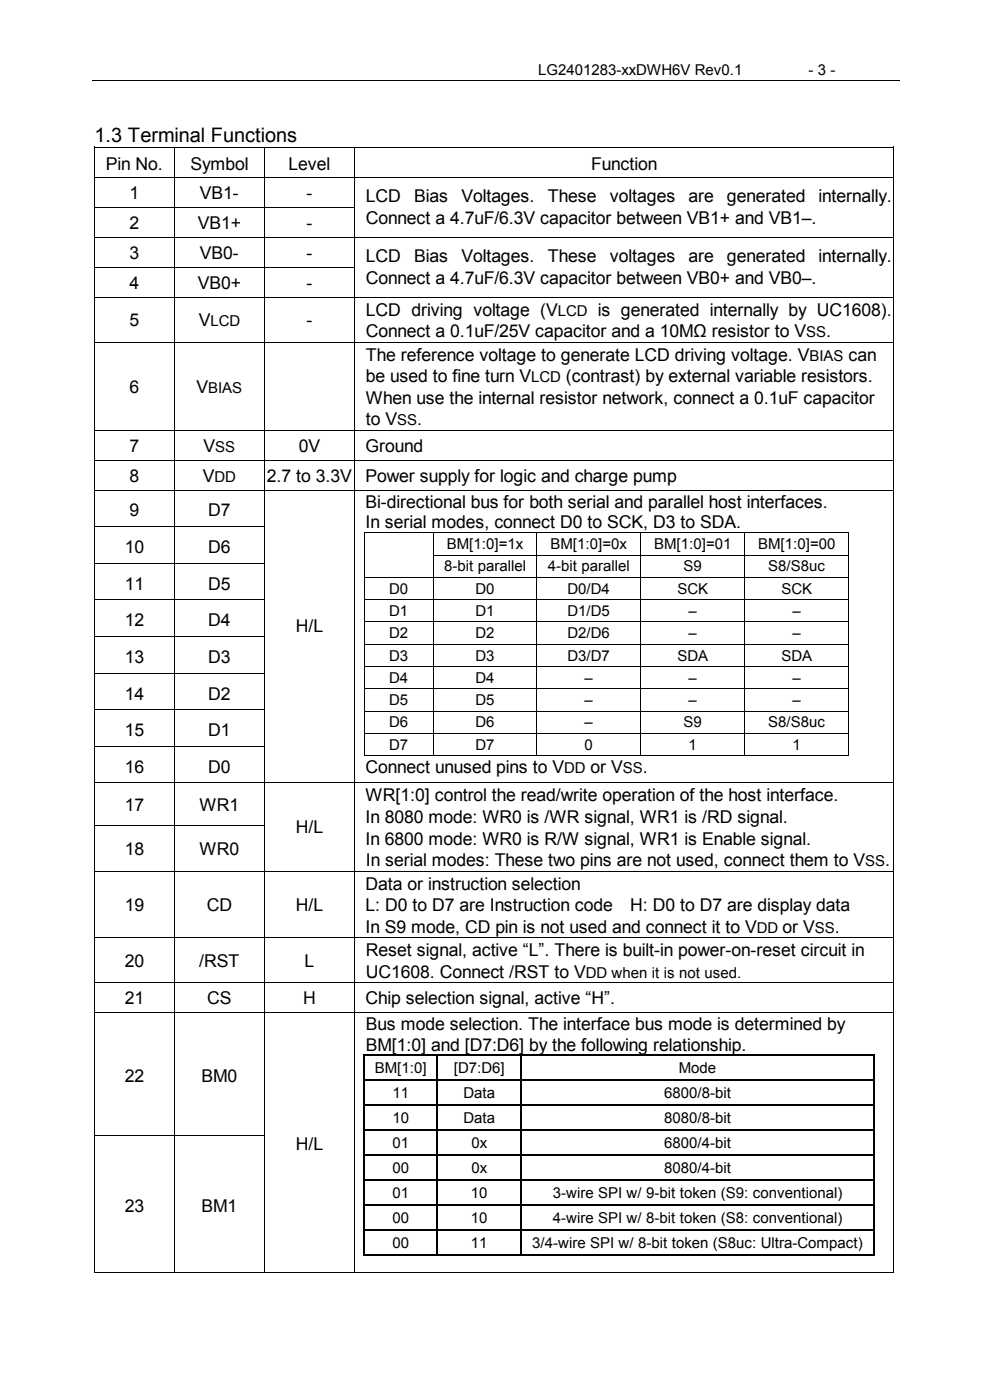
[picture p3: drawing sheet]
<svg xmlns="http://www.w3.org/2000/svg" width="210mm" height="297mm" viewBox="0 0 210 297" stroke-linecap="round" stroke-linejoin="round" font-family="sans-serif">
<defs><g id="words">
<text font-size="4.2" x="20" y="30.2">1.3 Terminal Functions</text>
<g font-size="3.7">
<text x="22.4" y="36.1">Pin No.</text>
<text x="40.4" y="36.1">Symbol</text>
<text x="61.1" y="36.1">Level</text>
<text x="125.2" y="36.1">Function</text>
<text x="27.4" y="42.2">1</text>
<text x="42.3" y="42.2">VB1-</text>
<text x="64.9" y="42.2">-</text>
<text x="77.5" y="42.9">LCD</text>
<text x="77.5" y="47.5">Connect a 4.7uF/6.3V capacitor between VB1+ and VB1–.</text>
<text x="87.7" y="42.9">Bias</text>
<text x="97.7" y="42.9">Voltages.</text>
<text x="116.1" y="42.9">These</text>
<text x="129.2" y="42.9">voltages</text>
<text x="145.8" y="42.9">are</text>
<text x="154" y="42.9">generated</text>
<text x="173.4" y="42.9">internally.</text>
<text x="27.4" y="48.5">2</text>
<text x="41.9" y="48.5">VB1+</text>
<text x="64.9" y="48.5">-</text>
<text x="27.4" y="54.9">3</text>
<text x="42.3" y="54.9">VB0-</text>
<text x="64.9" y="54.9">-</text>
<text x="77.5" y="55.6">LCD</text>
<text x="87.7" y="55.6">Bias</text>
<text x="97.7" y="55.6">Voltages.</text>
<text x="116.1" y="55.6">These</text>
<text x="129.2" y="55.6">voltages</text>
<text x="145.8" y="55.6">are</text>
<text x="154" y="55.6">generated</text>
<text x="173.4" y="55.6">internally.</text>
<text x="27.4" y="61.2">4</text>
<text x="41.9" y="61.2">VB0+</text>
<text x="64.9" y="61.2">-</text>
<text x="77.5" y="60.2">Connect a 4.7uF/6.3V capacitor between VB0+ and VB0–.</text>
<text x="27.4" y="69.1">5</text>
<text x="42.1" y="69.1">V</text>
<text x="64.9" y="69.1">-</text>
<text x="77.5" y="66.9">LCD driving voltage (V</text>
<text x="77.5" y="71.5">Connect a 0.1uF/25V capacitor and a 10MΩ resistor to V</text>
<text x="126.6" y="66.9">is generated internally by UC1608).</text>
<text x="175" y="71.5">.</text>
<text x="77.5" y="76.4">The reference voltage to generate LCD driving voltage. V</text>
<text x="179.7" y="76.4">can</text>
<text x="27.4" y="83.3">6</text>
<text x="41.6" y="83.3">V</text>
<text x="77.5" y="81">be used to fine turn V</text>
<text x="119.9" y="81">(contrast) by external variable resistors.</text>
<text x="77.5" y="85.6">When use the internal resistor network, connect a 0.1uF capacitor</text>
<text x="27.4" y="95.8">7</text>
<text x="43.1" y="95.8">V</text>
<text x="63.3" y="95.8">0V</text>
<text x="77.4" y="95.8">Ground</text>
<text x="77.5" y="90.2">to V</text>
<text x="88.3" y="90.2">.</text>
<text x="27.4" y="102.2">8</text>
<text x="43" y="102.2">V</text>
<text x="56.5" y="102.2">2.7 to 3.3V</text>
<text x="77.4" y="102.2">Power supply for logic and charge pump</text>
<text x="77.4" y="107.6">Bi-directional bus for both serial and parallel host interfaces.</text>
<text x="27.4" y="109.4">9</text>
<text x="44.1" y="109.4">D7</text>
<text x="77.4" y="112">In serial modes, connect D0 to SCK, D3 to SDA.</text>
<text x="26.5" y="117.2">10</text>
<text x="44.1" y="117.2">D6</text>
<text x="26.5" y="125">11</text>
<text x="44.1" y="125">D5</text>
<text x="26.5" y="132.7">12</text>
<text x="44.1" y="132.7">D4</text>
<text x="62.7" y="133.9">H/L</text>
<text x="26.5" y="140.5">13</text>
<text x="44.1" y="140.5">D3</text>
<text x="26.5" y="148.2">14</text>
<text x="44.1" y="148.2">D2</text>
<text x="26.5" y="156">15</text>
<text x="44.1" y="156">D1</text>
<text x="26.5" y="163.8">16</text>
<text x="44.1" y="163.8">D0</text>
<text x="77.4" y="163.8">Connect unused pins to V</text>
<text x="125.1" y="163.8">or V</text>
<text x="136.2" y="163.8">.</text>
<text x="26.5" y="171.8">17</text>
<text x="42.3" y="171.8">WR1</text>
<text x="77.4" y="169.8">WR[1:0] control the read/write operation of the host interface.</text>
<text x="62.7" y="176.5">H/L</text>
<text x="77.4" y="174.4">In 8080 mode: WR0 is /WR signal, WR1 is /RD signal.</text>
<text x="77.4" y="179">In 6800 mode: WR0 is R/W signal, WR1 is Enable signal.</text>
<text x="26.5" y="181.2">18</text>
<text x="42.3" y="181.2">WR0</text>
<text x="77.5" y="183.6">In serial modes: These two pins are not used, connect them to V</text>
<text x="187.5" y="183.6">.</text>
<text x="77.4" y="188.5">Data or instruction selection</text>
<text x="26.5" y="193.1">19</text>
<text x="43.8" y="193.1">CD</text>
<text x="62.7" y="193.1">H/L</text>
<text x="77.4" y="193.1">L: D0 to D7 are Instruction code</text>
<text x="77.4" y="197.7">In S9 mode, CD pin is not used and connect it to V</text>
<text x="133.5" y="193.1">H: D0 to D7 are display data</text>
<text x="165.7" y="197.7">or V</text>
<text x="176.8" y="197.7">.</text>
<text x="77.5" y="202.6">Reset signal, active “L”. There is built-in power-on-reset circuit in</text>
<text x="26.5" y="204.9">20</text>
<text x="42.2" y="204.9">/RST</text>
<text x="64.5" y="204.9">L</text>
<text x="77.5" y="207.2">UC1608. Connect /RST to V</text>
<text x="26.5" y="212.9">21</text>
<text x="43.9" y="212.9">CS</text>
<text x="64.2" y="212.9">H</text>
<text x="77.4" y="212.9">Chip selection signal, active “H”.</text>
<text x="77.5" y="218.3">Bus mode selection. The interface bus mode is determined by</text>
<text x="77.5" y="222.7">BM[1:0] and [D7:D6] by the following relationship.</text>
<text x="26.5" y="229.4">22</text>
<text x="42.7" y="229.4">BM0</text>
<text x="62.7" y="243.7">H/L</text>
<text x="26.5" y="256.9">23</text>
<text x="42.7" y="256.9">BM1</text>
</g>
<g font-size="3.2">
<text x="114" y="15.9">LG2401283-xxDWH6V Rev0.1</text>
<text x="171.3" y="15.9">- 3 -</text>
<text x="44.6" y="69.1">LCD</text>
<text x="118.2" y="66.9">LCD</text>
<text x="170.7" y="71.5">SS</text>
<text x="171.4" y="76.4">BIAS</text>
<text x="44.1" y="83.3">BIAS</text>
<text x="112.5" y="81">LCD</text>
<text x="45.6" y="95.8">SS</text>
<text x="84.1" y="90.2">SS</text>
<text x="45.4" y="102.2">DD</text>
<text x="94.6" y="116.3">BM[1:0]=1x</text>
<text x="116.6" y="116.3">BM[1:0]=0x</text>
<text x="138.6" y="116.3">BM[1:0]=01</text>
<text x="160.6" y="116.3">BM[1:0]=00</text>
<text x="82.4" y="125.8">D0</text>
<text x="94.1" y="121.1">8-bit parallel</text>
<text x="100.7" y="125.8">D0</text>
<text x="116.1" y="121.1">4-bit parallel</text>
<text x="120.2" y="125.8">D0/D4</text>
<text x="143.5" y="125.8">SCK</text>
<text x="144.8" y="121.1">S9</text>
<text x="162.7" y="121.1">S8/S8uc</text>
<text x="165.5" y="125.8">SCK</text>
<text x="82.4" y="130.5">D1</text>
<text x="100.7" y="130.5">D1</text>
<text x="120.2" y="130.5">D1/D5</text>
<text x="145.8" y="130.5">–</text>
<text x="167.9" y="130.5">–</text>
<text x="82.4" y="135.3">D2</text>
<text x="100.7" y="135.3">D2</text>
<text x="120.2" y="135.3">D2/D6</text>
<text x="145.8" y="135.3">–</text>
<text x="167.9" y="135.3">–</text>
<text x="82.4" y="140">D3</text>
<text x="100.7" y="140">D3</text>
<text x="120.2" y="140">D3/D7</text>
<text x="143.5" y="140">SDA</text>
<text x="165.5" y="140">SDA</text>
<text x="82.4" y="144.7">D4</text>
<text x="82.4" y="149.4">D5</text>
<text x="100.7" y="144.7">D4</text>
<text x="100.7" y="149.4">D5</text>
<text x="123.8" y="144.7">–</text>
<text x="123.8" y="149.4">–</text>
<text x="145.8" y="144.7">–</text>
<text x="145.8" y="149.4">–</text>
<text x="167.9" y="144.7">–</text>
<text x="167.9" y="149.4">–</text>
<text x="82.4" y="154.2">D6</text>
<text x="100.7" y="154.2">D6</text>
<text x="123.8" y="154.2">–</text>
<text x="144.8" y="154.2">S9</text>
<text x="162.7" y="154.2">S8/S8uc</text>
<text x="82.4" y="158.9">D7</text>
<text x="100.7" y="158.9">D7</text>
<text x="123.8" y="158.9">0</text>
<text x="145.8" y="158.9">1</text>
<text x="167.9" y="158.9">1</text>
<text x="119.5" y="163.8">DD</text>
<text x="131.9" y="163.8">SS</text>
<text x="183.2" y="183.6">SS</text>
<text x="160.3" y="197.7">DD</text>
<text x="172.6" y="197.7">SS</text>
<text x="124.1" y="207.2">DD when it is not used.</text>
<text x="79.4" y="227.4">BM[1:0]</text>
<text x="96.1" y="227.4">[D7:D6]</text>
<text x="143.8" y="227.4">Mode</text>
<text x="83.1" y="232.7">11</text>
<text x="98.1" y="232.7">Data</text>
<text x="140.7" y="232.7">6800/8-bit</text>
<text x="83.1" y="238">10</text>
<text x="98.1" y="238">Data</text>
<text x="140.7" y="238">8080/8-bit</text>
<text x="83.1" y="243.3">01</text>
<text x="99.8" y="243.3">0x</text>
<text x="140.7" y="243.3">6800/4-bit</text>
<text x="83.1" y="248.6">00</text>
<text x="99.8" y="248.6">0x</text>
<text x="140.7" y="248.6">8080/4-bit</text>
<text x="83.1" y="253.9">01</text>
<text x="99.7" y="253.9">10</text>
<text x="117.1" y="253.9">3-wire SPI w/ 9-bit token (S9: conventional)</text>
<text x="83.1" y="259.2">00</text>
<text x="99.7" y="259.2">10</text>
<text x="117.1" y="259.2">4-wire SPI w/ 8-bit token (S8: conventional)</text>
<text x="83.1" y="264.4">00</text>
<text x="99.7" y="264.4">11</text>
<text x="112.7" y="264.4">3/4-wire SPI w/ 8-bit token (S8uc: Ultra-Compact)</text>
</g>
</g></defs>
<g fill="none" stroke="#000" stroke-width=".21">
<path d="M19.5 17.1h171M20 31.4v6.1M20 37.7v6.1M20.1 31.2h16.7M20.1 37.6h16.7M36.9 31.4v6.1M36.9 37.7v6.1M37 31.2h18.9M37 37.6h18.9M56 31.4v6.1M56 37.7v6.1M56.1 31.2h18.8"/>
<path d="M56.1 37.6h18.8M75 31.4v6.1M75 37.7v6.1M75.1 31.2h114.1M75.1 37.6h114.1M189.3 31.4v6.1M189.3 37.7v6.1M20 44.1v6.1M20 50.4v6.1M20 56.8v6.1M20.1 43.9h16.7M20.1 50.3h16.7"/>
<path d="M20.1 56.6h16.7M36.9 44.1v6.1M36.9 50.4v6.1M36.9 56.8v6.1M37 43.9h18.9M37 50.3h18.9M37 56.6h18.9M56 44.1v6.1M56 50.4v6.1M56 56.8v6.1M56.1 43.9h18.8M56.1 50.3h18.8"/>
<path d="M56.1 56.6h18.8M75 44.1v6.1M75 50.4v6.1M75 56.8v6.1M75.1 50.3h114.1M189.3 44.1v6.1M189.3 50.4v6.1M189.3 56.8v6.1M20 63.1v9.3M20 72.7v18.4M20.1 63h16.7M20.1 72.5h16.7"/>
<path d="M36.9 63.1v9.3M36.9 72.7v18.4M37 63h18.9M37 72.5h18.9M56 63.1v9.3M56 72.7v18.4M56.1 63h18.8M56.1 72.5h18.8M75 63.1v9.3M75 72.7v18.4M75.1 63h114.1M75.1 72.5h114.1"/>
<path d="M189.3 63.1v9.3M189.3 72.7v18.4M20 91.4v6M20 97.7v6.1M20.1 91.2h16.7M20.1 97.5h16.7M36.9 91.4v6M36.9 97.7v6.1M37 91.2h18.9M37 97.5h18.9M56 91.4v6M56 97.7v6.1"/>
<path d="M56.1 91.2h18.8M56.1 97.5h18.8M75 91.4v6M75 97.7v6.1M75.1 91.2h114.1M75.1 97.5h114.1M189.3 91.4v6M189.3 97.7v6.1M20 104.1v7.4M20 111.8v7.4M20 119.5v7.5M20.1 103.9h16.7"/>
<path d="M20.1 111.6h16.7M20.1 119.3h16.7M36.9 104.1v7.4M36.9 111.8v7.4M36.9 119.5v7.5M37 103.9h18.9M37 111.6h18.9M37 119.3h18.9M56 104.1v7.4M56 111.8v7.4M56 119.5v7.5M56.1 103.9h18.8"/>
<path d="M75 104.1v7.4M75 111.8v7.4M75 119.5v7.5M75.1 103.9h114.1M77.1 113v4.5M77.1 117.8v4.5M77.2 112.9h14.5M91.7 113v4.5M91.7 117.8v4.5M91.8 112.9h21.9M91.8 117.6h21.9M113.7 113v4.5"/>
<path d="M113.7 117.8v4.5M113.8 112.9h21.9M113.8 117.6h21.9M135.7 113v4.5M135.7 117.8v4.5M135.8 112.9h21.9M135.8 117.6h21.9M157.8 113v4.5M157.8 117.8v4.5M157.8 112.9h21.9M157.8 117.6h21.9M179.8 113v4.5"/>
<path d="M179.8 117.8v4.5M189.3 104.1v7.4M189.3 111.8v7.4M189.3 119.5v7.5M20 127.3v7.5M20 135v7.5M20.1 127.1h16.7M20.1 134.9h16.7M36.9 127.3v7.5M36.9 135v7.5M37 127.1h18.9M37 134.9h18.9"/>
<path d="M56 127.3v7.5M56 135v7.5M75 127.3v7.5M75 135v7.5M77.1 122.5v4.5M77.1 127.2v4.5M77.1 131.9v4.6M77.1 136.7v4.5M77.2 127.1h14.5M77.2 122.3h14.5M77.2 131.8h14.5M77.2 136.5h14.5"/>
<path d="M91.7 122.5v4.5M91.7 127.2v4.5M91.7 131.9v4.6M91.7 136.7v4.5M91.8 127.1h21.9M91.8 122.3h21.9M91.8 131.8h21.9M91.8 136.5h21.9M113.7 122.5v4.5M113.7 127.2v4.5M113.7 131.9v4.6M113.7 136.7v4.5"/>
<path d="M113.8 127.1h21.9M113.8 122.3h21.9M113.8 131.8h21.9M113.8 136.5h21.9M135.7 122.5v4.5M135.7 127.2v4.5M135.7 131.9v4.6M135.7 136.7v4.5M135.8 127.1h21.9M135.8 122.3h21.9M135.8 131.8h21.9M135.8 136.5h21.9"/>
<path d="M157.8 122.5v4.5M157.8 127.2v4.5M157.8 131.9v4.6M157.8 136.7v4.5M157.8 127.1h21.9M157.8 122.3h21.9M157.8 131.8h21.9M157.8 136.5h21.9M179.8 122.5v4.5M179.8 127.2v4.5M179.8 131.9v4.6M179.8 136.7v4.5"/>
<path d="M189.3 127.3v7.5M189.3 135v7.5M20 142.8v7.5M20 150.6v7.4M20 158.3v7.5M20.1 142.6h16.7M20.1 150.4h16.7M20.1 158.2h16.7M36.9 142.8v7.5M36.9 150.6v7.4M36.9 158.3v7.5M37 142.6h18.9"/>
<path d="M37 150.4h18.9M37 158.2h18.9M56 142.8v7.5M56 150.6v7.4M56 158.3v7.5M75 142.8v7.5M75 150.6v7.4M75 158.3v7.5M77.1 141.4v4.5M77.1 146.1v4.5M77.1 150.8v4.6M77.1 155.6v4.5"/>
<path d="M77.2 141.3h14.5M77.2 146h14.5M77.2 150.7h14.5M77.2 155.4h14.5M91.7 141.4v4.5M91.7 146.1v4.5M91.7 150.8v4.6M91.7 155.6v4.5M91.8 141.3h21.9M91.8 146h21.9M91.8 150.7h21.9M91.8 155.4h21.9"/>
<path d="M113.7 141.4v4.5M113.7 146.1v4.5M113.7 150.8v4.6M113.7 155.6v4.5M113.8 141.3h21.9M113.8 146h21.9M113.8 150.7h21.9M113.8 155.4h21.9M135.7 141.4v4.5M135.7 146.1v4.5M135.7 150.8v4.6M135.7 155.6v4.5"/>
<path d="M135.8 141.3h21.9M135.8 146h21.9M135.8 150.7h21.9M135.8 155.4h21.9M157.8 141.4v4.5M157.8 146.1v4.5M157.8 150.8v4.6M157.8 155.6v4.5M157.8 141.3h21.9M157.8 146h21.9M157.8 150.7h21.9M157.8 155.4h21.9"/>
<path d="M179.8 141.4v4.5M179.8 146.1v4.5M179.8 150.8v4.6M179.8 155.6v4.5M189.3 142.8v7.5M189.3 150.6v7.4M189.3 158.3v7.5M20 166.1v8.7M20 175v9.5M20.1 165.9h16.7M20.1 174.9h16.7M36.9 166.1v8.7"/>
<path d="M36.9 175v9.5M37 165.9h18.9M37 174.9h18.9M56 166.1v8.7M56 175v9.5M56.1 165.9h18.8M75 166.1v8.7M75 175v9.5M75.1 165.9h114.1M77.2 160.2h14.5M91.8 160.2h21.9M113.8 160.2h21.9"/>
<path d="M135.8 160.2h21.9M157.8 160.2h21.9M189.3 166.1v8.7M189.3 175v9.5M20 184.8v13.8M20 198.9v9.2M20.1 184.6h16.7M20.1 198.7h16.7M36.9 184.8v13.8M36.9 198.9v9.2M37 184.6h18.9M37 198.7h18.9"/>
<path d="M56 184.8v13.8M56 198.9v9.2M56.1 184.6h18.8M56.1 198.7h18.8M75 184.8v13.8M75 198.9v9.2M75.1 184.6h114.1M75.1 198.7h114.1M189.3 184.8v13.8M189.3 198.9v9.2M20 208.4v6.1M20 214.8v25.8"/>
<path d="M20.1 208.2h16.7M20.1 214.6h16.7M36.9 208.4v6.1M36.9 214.8v25.8M37 208.2h18.9M37 214.6h18.9M56 208.4v6.1M56 214.8v25.8M56.1 208.2h18.8M56.1 214.6h18.8M75 208.4v6.1M75 214.8v25.8"/>
<path d="M75.1 208.2h114.1M75.1 214.6h114.1M189.3 208.4v6.1M189.3 214.8v25.8M20 240.9v28.6M20.1 240.7h16.7M36.9 240.9v28.6M37 240.7h18.9M56 240.9v28.6M75 240.9v28.6M189.3 240.9v28.6M20.1 269.6h16.7"/>
<path d="M37 269.6h18.9M56.1 269.6h18.8M75.1 269.6h114.1"/>
</g>
<g fill="#000">
<path d="M19.9 31.1h.2v.3h-.2zM19.9 31.1h.2v.2h-.2zM19.9 37.5h.2v.2h-.2zM36.8 31.3l.2 .1zM36.8 31.1h.2v.2h-.2zM36.8 37.5h.2v.2h-.2zM55.9 31.3l.2 .1zM55.9 31.1h.2v.2h-.2zM55.9 37.5h.2v.2h-.2zM74.9 31.3l.2 .1zM74.9 31.1h.2v.2h-.2zM74.9 37.5h.2v.2h-.2z"/>
<path d="M189.2 31.1h.2v.3h-.2zM189.2 31.1h.2v.2h-.2zM189.2 37.5h.2v.2h-.2zM19.9 43.8h.2v.3h-.2zM19.9 50.2h.2v.2h-.2zM19.9 56.5h.2v.3h-.2zM36.8 43.8h.2v.3h-.2zM36.8 50.2h.2v.2h-.2zM36.8 56.5h.2v.3h-.2zM55.9 43.8h.2v.3h-.2zM55.9 50.2h.2v.2h-.2zM55.9 56.5h.2v.3h-.2z"/>
<path d="M74.9 43.8h.2v.3h-.2zM74.9 50.2h.2v.2h-.2zM74.9 56.5h.2v.3h-.2zM189.2 43.8h.2v.3h-.2zM189.2 50.2h.2v.2h-.2zM189.2 56.5h.2v.3h-.2zM19.9 62.9h.2v.2h-.2zM19.9 72.4h.2v.3h-.2zM36.8 62.9h.2v.2h-.2zM36.8 72.4h.2v.3h-.2zM55.9 62.9h.2v.2h-.2zM55.9 72.4h.2v.3h-.2z"/>
<path d="M74.9 62.9h.2v.2h-.2zM74.9 72.4h.2v.3h-.2zM189.2 62.9h.2v.2h-.2zM189.2 72.4h.2v.3h-.2zM19.9 91.1h.2v.3h-.2zM19.9 97.4h.2v.3h-.2zM36.8 91.1h.2v.3h-.2zM36.8 97.4h.2v.3h-.2zM55.9 91.1h.2v.3h-.2zM55.9 97.4h.2v.3h-.2zM74.9 91.1h.2v.3h-.2zM74.9 97.4h.2v.3h-.2z"/>
<path d="M189.2 91.1h.2v.3h-.2zM189.2 97.4h.2v.3h-.2zM19.9 103.8h.2v.3h-.2zM19.9 111.5h.2v.3h-.2zM19.9 119.2h.2v.3h-.2zM36.8 103.8h.2v.3h-.2zM36.8 111.5h.2v.3h-.2zM36.8 119.2h.2v.3h-.2zM55.9 103.8h.2v.3h-.2zM55.9 111.5h.2v.3h-.2zM55.9 119.2h.2v.3h-.2zM74.9 103.8h.2v.3h-.2z"/>
<path d="M74.9 111.5h.2v.3h-.2zM74.9 119.2h.2v.3h-.2zM77 112.8h.2v.2h-.2zM77 112.8l.2 .2zM77 117.5h.2v.3h-.2zM91.7 113h.1zM91.7 112.8l.1 .2zM91.7 117.5h.1v.3h-.1zM113.7 113h.1zM113.7 112.8l.1 .2zM113.7 117.5h.1v.3h-.1zM135.7 113h.1z"/>
<path d="M135.7 112.8l.1 .2zM135.7 117.5h.1v.3h-.1zM157.7 113h.1zM157.7 112.8l.1 .2zM157.7 117.5h.1v.3h-.1zM179.7 112.8h.1v.2h-.1zM179.7 112.8l.1 .2zM179.7 117.5h.1v.3h-.1zM189.2 103.8h.2v.3h-.2zM189.2 111.5h.2v.3h-.2zM189.2 119.2h.2v.3h-.2zM19.9 127h.2v.3h-.2z"/>
<path d="M19.9 134.8h.2v.2h-.2zM36.8 127h.2v.3h-.2zM36.8 134.8h.2v.2h-.2zM55.9 127h.2v.3h-.2zM55.9 134.8h.2v.2h-.2zM74.9 127h.2v.3h-.2zM74.9 134.8h.2v.2h-.2zM77 122.3h.2v.2h-.2zM77 127h.2v.2h-.2zM77 131.7h.2v.2h-.2zM77 136.5h.2v.2h-.2zM91.7 122.3h.1v.2h-.1z"/>
<path d="M91.7 127h.1v.2h-.1zM91.7 131.7h.1v.2h-.1zM91.7 136.5h.1v.2h-.1zM113.7 122.3h.1v.2h-.1zM113.7 127h.1v.2h-.1zM113.7 131.7h.1v.2h-.1zM113.7 136.5h.1v.2h-.1zM135.7 122.3h.1v.2h-.1zM135.7 127h.1v.2h-.1zM135.7 131.7h.1v.2h-.1zM135.7 136.5h.1v.2h-.1zM157.7 122.3h.1v.2h-.1z"/>
<path d="M157.7 127h.1v.2h-.1zM157.7 131.7h.1v.2h-.1zM157.7 136.5h.1v.2h-.1zM179.7 122.3h.1v.2h-.1zM179.7 127h.1v.2h-.1zM179.7 131.7h.1v.2h-.1zM179.7 136.5h.1v.2h-.1zM189.2 127h.2v.3h-.2zM189.2 134.8h.2v.2h-.2zM19.9 142.5h.2v.3h-.2zM19.9 150.3h.2v.3h-.2zM19.9 158h.2v.3h-.2z"/>
<path d="M36.8 142.5h.2v.3h-.2zM36.8 150.3h.2v.3h-.2zM36.8 158h.2v.3h-.2zM55.9 142.5h.2v.3h-.2zM55.9 150.3h.2v.3h-.2zM55.9 158h.2v.3h-.2zM74.9 142.5h.2v.3h-.2zM74.9 150.3h.2v.3h-.2zM74.9 158h.2v.3h-.2zM77 141.2h.2v.2h-.2zM77 145.9h.2v.2h-.2zM77 150.6h.2v.2h-.2z"/>
<path d="M77 155.4h.2v.2h-.2zM91.7 141.2h.1v.2h-.1zM91.7 145.9h.1v.2h-.1zM91.7 150.6h.1v.2h-.1zM91.7 155.4h.1v.2h-.1zM113.7 141.2h.1v.2h-.1zM113.7 145.9h.1v.2h-.1zM113.7 150.6h.1v.2h-.1zM113.7 155.4h.1v.2h-.1zM135.7 141.2h.1v.2h-.1zM135.7 145.9h.1v.2h-.1zM135.7 150.6h.1v.2h-.1z"/>
<path d="M135.7 155.4h.1v.2h-.1zM157.7 141.2h.1v.2h-.1zM157.7 145.9h.1v.2h-.1zM157.7 150.6h.1v.2h-.1zM157.7 155.4h.1v.2h-.1zM179.7 141.2h.1v.2h-.1zM179.7 145.9h.1v.2h-.1zM179.7 150.6h.1v.2h-.1zM179.7 155.4h.1v.2h-.1zM189.2 142.5h.2v.3h-.2zM189.2 150.3h.2v.3h-.2zM189.2 158h.2v.3h-.2z"/>
<path d="M19.9 165.8h.2v.3h-.2zM19.9 174.8h.2v.2h-.2zM36.8 165.8h.2v.3h-.2zM36.8 174.8h.2v.2h-.2zM55.9 165.8h.2v.3h-.2zM55.9 174.8h.2v.2h-.2zM74.9 165.8h.2v.3h-.2zM74.9 174.8h.2v.2h-.2zM77 160.1l.2 .1zM91.7 160.1l.1 .1zM113.7 160.1l.1 .1zM135.7 160.1l.1 .1z"/>
<path d="M157.7 160.1l.1 .1zM179.7 160.1l.1 .1zM189.2 165.8h.2v.3h-.2zM189.2 174.8h.2v.2h-.2zM19.9 184.5h.2v.3h-.2zM19.9 198.6h.2v.3h-.2zM36.8 184.5h.2v.3h-.2zM36.8 198.6h.2v.3h-.2zM55.9 184.5h.2v.3h-.2zM55.9 198.6h.2v.3h-.2zM74.9 184.5h.2v.3h-.2zM74.9 198.6h.2v.3h-.2z"/>
<path d="M189.2 184.5h.2v.3h-.2zM189.2 198.6h.2v.3h-.2zM19.9 208.1h.2v.3h-.2zM19.9 214.5h.2v.3h-.2zM36.8 208.1h.2v.3h-.2zM36.8 214.5h.2v.3h-.2zM55.9 208.1h.2v.3h-.2zM55.9 214.5h.2v.3h-.2zM74.9 208.1h.2v.3h-.2zM74.9 214.5h.2v.3h-.2zM189.2 208.1h.2v.3h-.2zM189.2 214.5h.2v.3h-.2z"/>
<path d="M77 223.5h.3v.3h-.3zM77 228.8h.3v.3h-.3zM77 234.1h.3v.3h-.3zM77 239.4h.3v.3h-.3zM92.4 223.5h.3v.3h-.3zM92.4 228.8h.3v.3h-.3zM92.4 234.1h.3v.3h-.3zM92.4 239.4h.3v.3h-.3zM110.3 223.5h.3v.3h-.3zM110.3 228.8h.3v.3h-.3zM110.3 234.1h.3v.3h-.3zM110.3 239.4h.3v.3h-.3z"/>
<path d="M185 223.5h.3v.3h-.3zM185 228.8h.3v.3h-.3zM185 234.1h.3v.3h-.3zM185 239.4h.3v.3h-.3zM19.9 240.6h.2v.3h-.2zM36.8 240.6h.2v.3h-.2zM55.9 240.6h.2v.3h-.2zM74.9 240.6h.2v.3h-.2zM77 244.7h.3v.3h-.3zM77 250h.3v.3h-.3zM77 255.3h.3v.3h-.3zM92.4 244.7h.3v.3h-.3z"/>
<path d="M92.4 250h.3v.3h-.3zM92.4 255.3h.3v.3h-.3zM110.3 244.7h.3v.3h-.3zM110.3 250h.3v.3h-.3zM110.3 255.3h.3v.3h-.3zM185 244.7h.3v.3h-.3zM185 250h.3v.3h-.3zM185 255.3h.3v.3h-.3zM189.2 240.6h.2v.3h-.2zM19.9 269.5h.2v.2h-.2zM36.8 269.5h.2v.2h-.2zM55.9 269.5h.2v.2h-.2z"/>
<path d="M74.9 269.5h.2v.2h-.2zM77 260.6h.3v.2h-.3zM77 265.9h.3v.2h-.3zM92.4 260.6h.3v.2h-.3zM92.4 265.9h.3v.2h-.3zM110.3 260.6h.3v.2h-.3zM110.3 265.9h.3v.2h-.3zM185 260.6h.3v.2h-.3zM185 265.9h.3v.2h-.3zM189.2 269.5h.2v.2h-.2z"/>
</g>
<g fill="none" stroke="#000" stroke-width=".28">
<path d="M77.2 223.8v5M77.2 229.1v5M77.2 234.4v5M77.2 239.7v5M77.3 223.7h15.1M77.3 229h15.1M77.3 234.2h15.1M77.3 239.5h15.1M92.6 223.8v5M92.6 229.1v5M92.6 234.4v5M92.6 239.7v5"/>
<path d="M92.7 223.7h17.6M92.7 229h17.6M92.7 234.2h17.6M92.7 239.5h17.6M110.4 223.8v5M110.4 229.1v5M110.4 234.4v5M110.4 239.7v5M110.6 223.7h74.4M110.6 229h74.4M110.6 234.2h74.4M110.6 239.5h74.4"/>
<path d="M185.1 223.8v5M185.1 229.1v5M185.1 234.4v5M185.1 239.7v5M77.2 245v5M77.2 250.3v5M77.2 255.6v5M77.3 244.8h15.1M77.3 250.1h15.1M77.3 255.4h15.1M92.6 245v5M92.6 250.3v5"/>
<path d="M92.6 255.6v5M92.7 244.8h17.6M92.7 250.1h17.6M92.7 255.4h17.6M110.4 245v5M110.4 250.3v5M110.4 255.6v5M110.6 244.8h74.4M110.6 250.1h74.4M110.6 255.4h74.4M185.1 245v5M185.1 250.3v5"/>
<path d="M185.1 255.6v5M77.2 260.8v5.1M77.3 260.7h15.1M77.3 266h15.1M92.6 260.8v5.1M92.7 260.7h17.6M92.7 266h17.6M110.4 260.8v5.1M110.6 260.7h74.4M110.6 266h74.4M185.1 260.8v5.1"/>
</g>
<use href="#words"/>
</svg>
